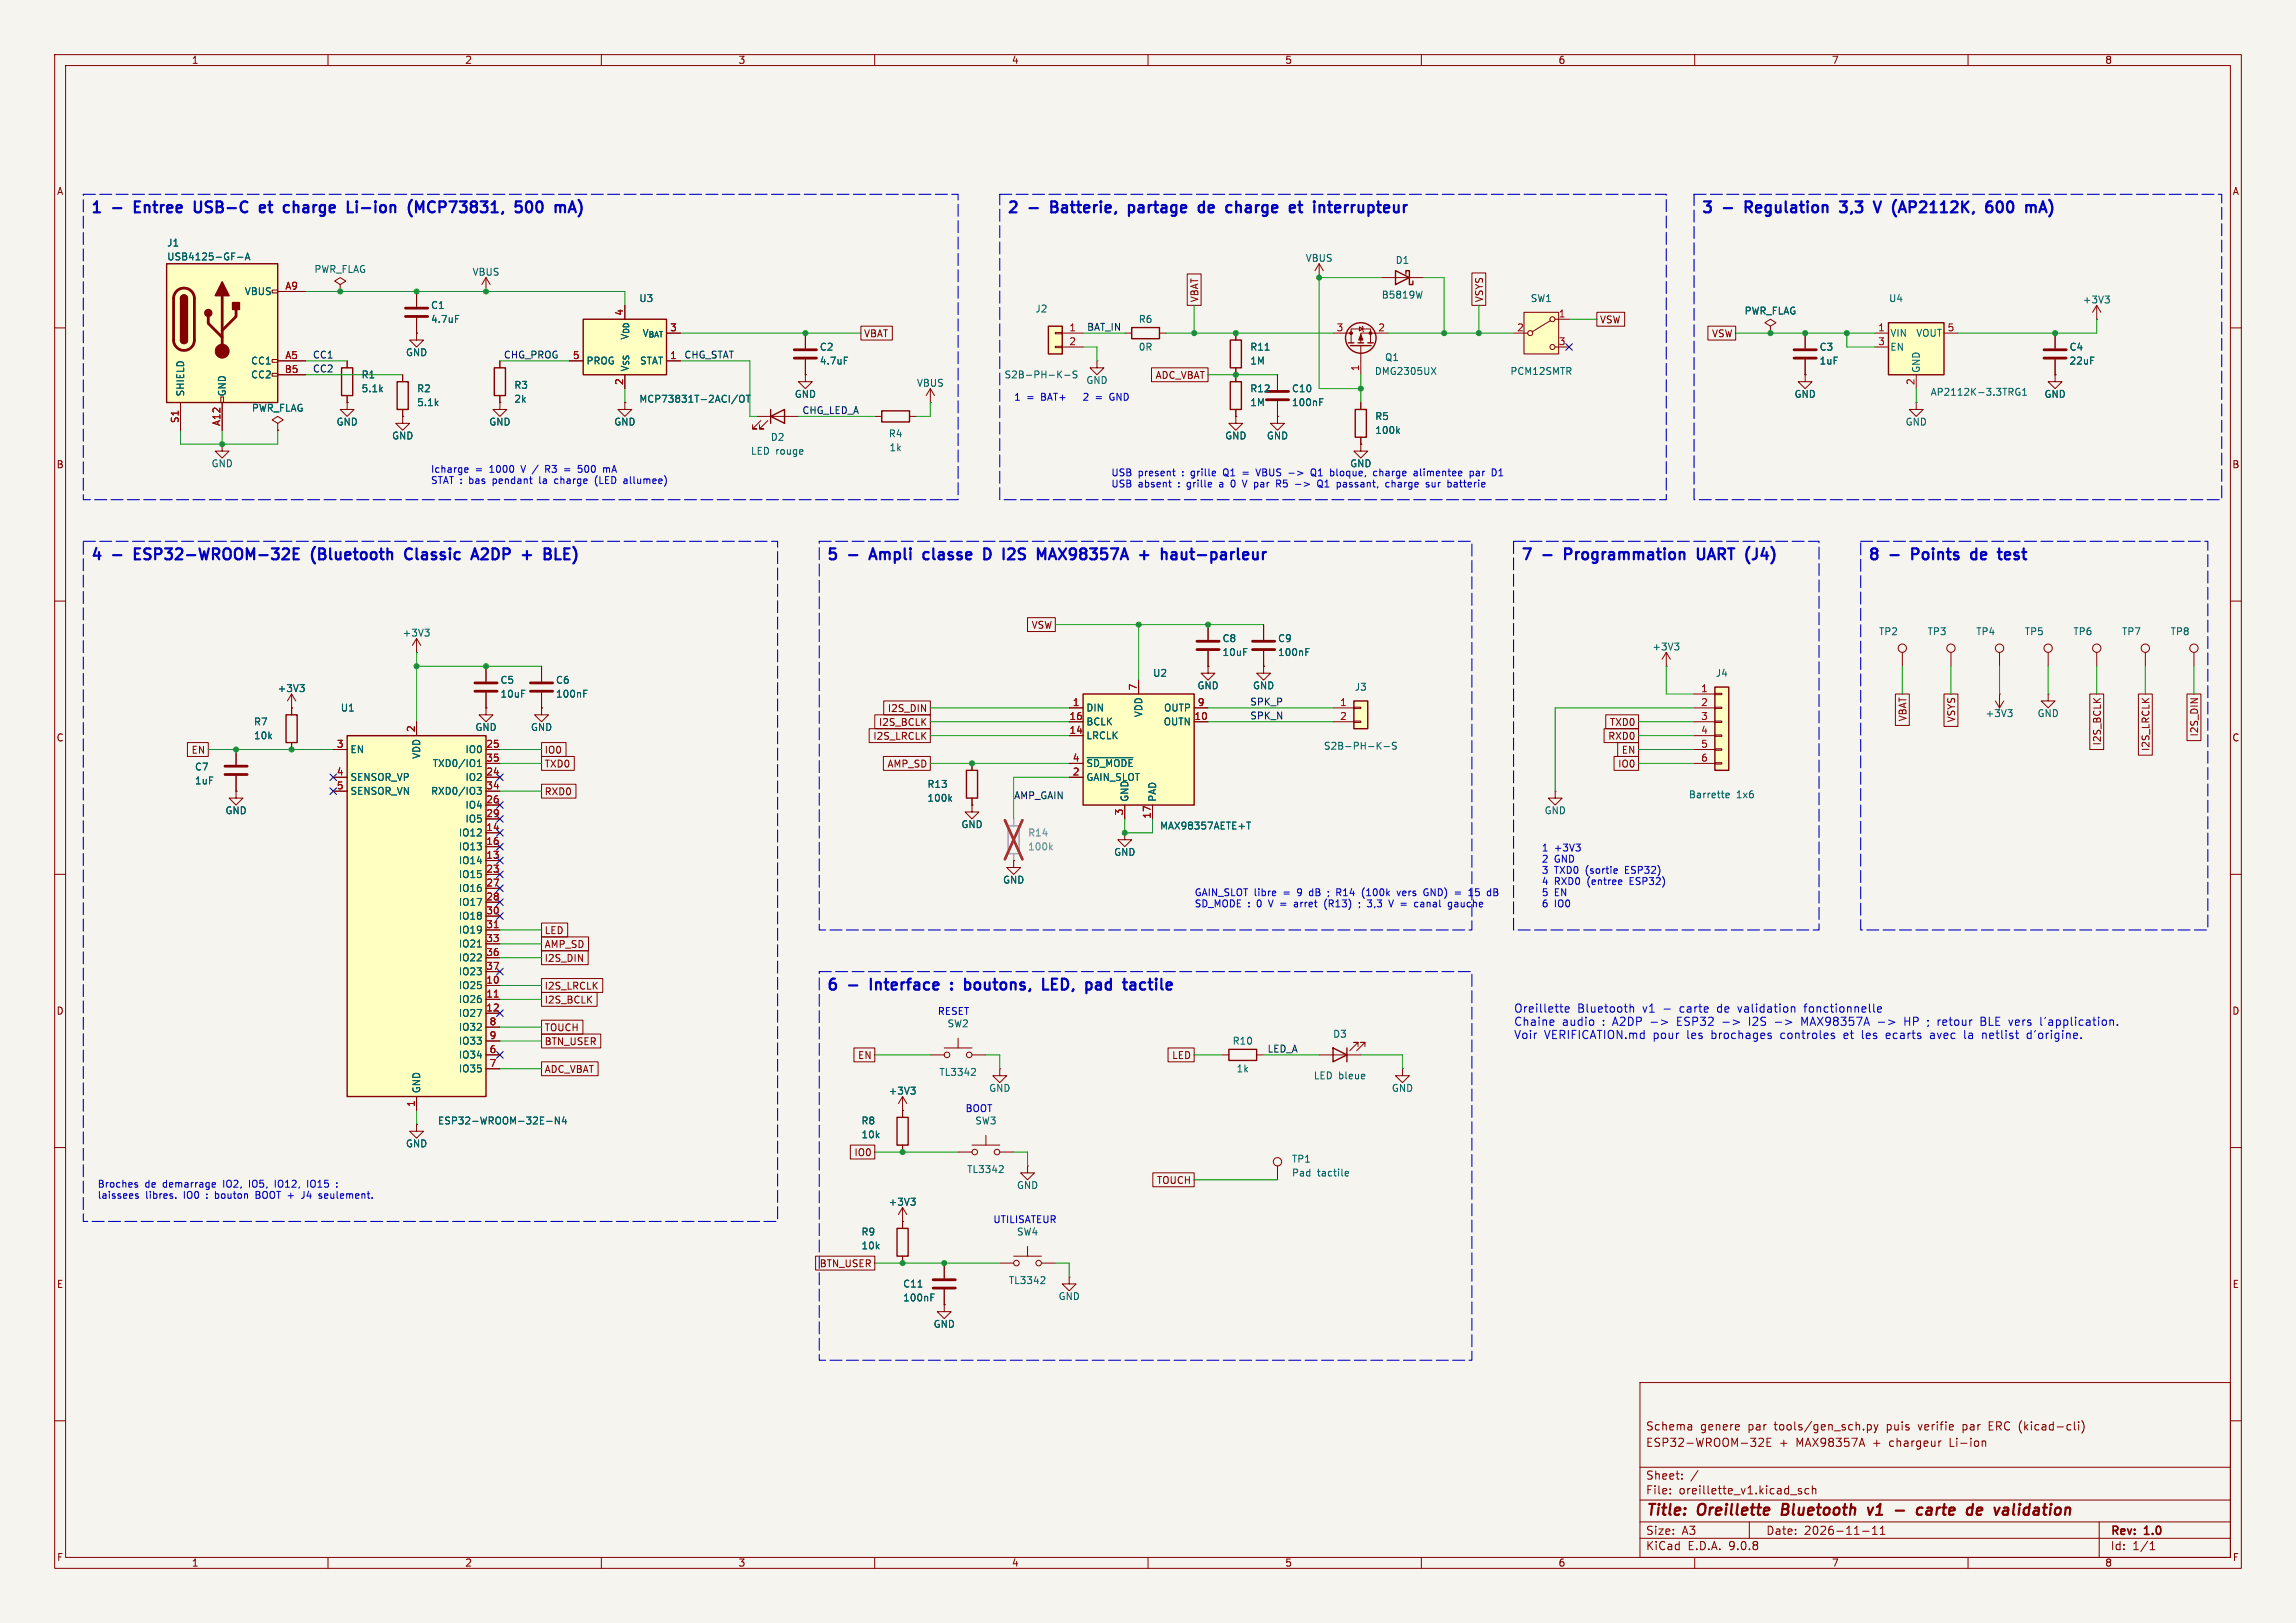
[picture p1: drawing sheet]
<svg xmlns="http://www.w3.org/2000/svg" width="420mm" height="297mm" viewBox="0 0 420 297" stroke-linecap="round" stroke-linejoin="round" font-family="sans-serif">
<defs><g id="words">
<g font-size="2.8" fill="#0000c2">
<text x="16.5" y="39.1">1</text>
<text x="20.7" y="39.1">-</text>
<text x="25.5" y="39.1">Entree</text>
<text x="37.3" y="39.1">USB-C</text>
<text x="50.1" y="39.1">et</text>
<text x="55.3" y="39.1">charge</text>
<text x="67.7" y="39.1">Li-ion</text>
<text x="79.6" y="39.1">(MCP73831,</text>
<text x="100.1" y="39.1">500</text>
<text x="184.1" y="39.1">2</text>
<text x="188.4" y="39.1">-</text>
<text x="193.2" y="39.1">Batterie,</text>
<text x="208.2" y="39.1">partage</text>
<text x="221.8" y="39.1">de</text>
<text x="227.7" y="39.1">charge</text>
<text x="240.1" y="39.1">et</text>
<text x="245.3" y="39.1">interrupteur</text>
<text x="311.1" y="39.1">3</text>
<text x="315.4" y="39.1">-</text>
<text x="320.2" y="39.1">Regulation</text>
<text x="338.4" y="39.1">3,3</text>
<text x="345.5" y="39.1">V</text>
<text x="349.5" y="39.1">(AP2112K,</text>
<text x="367.5" y="39.1">600</text>
<text x="375.5" y="39.1">mA)</text>
<text x="16.5" y="102.6">4</text>
<text x="20.7" y="102.6">-</text>
<text x="25.5" y="102.6">ESP32-WROOM-32E</text>
<text x="58.7" y="102.6">(Bluetooth</text>
<text x="76.7" y="102.6">Classic</text>
<text x="89.7" y="102.6">A2DP</text>
<text x="99.7" y="102.6">+</text>
<text x="104.5" y="102.6">BLE)</text>
<text x="151.1" y="102.6">5</text>
<text x="155.4" y="102.6">-</text>
<text x="160.2" y="102.6">Ampli</text>
<text x="170.7" y="102.6">classe</text>
<text x="182.5" y="102.6">D</text>
<text x="186.8" y="102.6">I2S</text>
<text x="193.9" y="102.6">MAX98357A</text>
<text x="213.4" y="102.6">+</text>
<text x="218.2" y="102.6">haut-parleur</text>
<text x="278.1" y="102.6">7</text>
<text x="282.4" y="102.6">-</text>
<text x="287.2" y="102.6">Programmation</text>
<text x="312.2" y="102.6">UART (J4)</text>
<text x="341.6" y="102.6">8</text>
<text x="345.9" y="102.6">-</text>
<text x="350.7" y="102.6">Points</text>
<text x="362.3" y="102.6">de</text>
<text x="368.2" y="102.6">test</text>
<text x="151.1" y="181.4">6</text>
<text x="155.4" y="181.4">-</text>
<text x="160.2" y="181.4">Interface</text>
<text x="175.7" y="181.4">:</text>
<text x="179" y="181.4">boutons,</text>
<text x="194.1" y="181.4">LED,</text>
<text x="202.8" y="181.4">pad</text>
<text x="210.5" y="181.4">tactile</text>
</g>
<g font-size="2.8" fill="#840000">
<text x="301" y="277.9">Title:</text>
<text x="310.6" y="277.9">Oreillette</text>
<text x="326.8" y="277.9">Bluetooth</text>
<text x="343.4" y="277.9">v1</text>
<text x="349.1" y="277.9">-</text>
<text x="353.9" y="277.9">carte</text>
<text x="363.9" y="277.9">de</text>
<text x="369.7" y="277.9">validation</text>
</g>
<g font-size="2.1" fill="#0000c2">
<text x="276.9" y="185.4">Oreillette</text>
<text x="288.5" y="185.4">Bluetooth</text>
<text x="300.5" y="185.4">v1</text>
<text x="304.4" y="185.4">-</text>
<text x="307.6" y="185.4">carte</text>
<text x="314.6" y="185.4">de</text>
<text x="318.5" y="185.4">validation</text>
<text x="330.8" y="185.4">fonctionnelle</text>
<text x="276.9" y="187.8">Chaine</text>
<text x="276.9" y="190.2">Voir</text>
<text x="282.4" y="190.2">VERIFICATION.md</text>
<text x="285.7" y="187.8">audio</text>
<text x="293.2" y="187.8">: A2DP</text>
<text x="302.5" y="190.2">pour</text>
<text x="307.2" y="187.8">ESP32</text>
<text x="308.8" y="190.2">les</text>
<text x="313.3" y="190.2">brochages</text>
<text x="315.7" y="187.8">-&gt;</text>
<text x="320.7" y="187.8">I2S</text>
<text x="325.5" y="187.8">-&gt;</text>
<text x="326.1" y="190.2">controles</text>
<text x="330.6" y="187.8">MAX98357A</text>
<text x="337.9" y="190.2">et</text>
<text x="341.3" y="190.2">les</text>
<text x="344.7" y="187.8">-&gt;</text>
<text x="345.9" y="190.2">ecarts</text>
<text x="349.7" y="187.8">HP</text>
<text x="354.1" y="187.8">; retour</text>
<text x="354.1" y="190.2">avec</text>
<text x="360.5" y="190.2">la</text>
<text x="363.9" y="190.2">netlist</text>
<text x="364.1" y="187.8">BLE vers</text>
<text x="372.3" y="190.2">d'origine.</text>
<text x="375.4" y="187.8">l'application.</text>
</g>
<g font-size="2.1" fill="#840000">
<text x="301" y="262">Schema</text>
<text x="311" y="262">genere</text>
<text x="319.8" y="262">par</text>
<text x="324.7" y="262">tools/gen_sch.py</text>
<text x="345.4" y="262">puis</text>
<text x="351.3" y="262">verifie</text>
<text x="359.6" y="262">par</text>
<text x="364.5" y="262">ERC (kicad-cli)</text>
<text x="301" y="265">ESP32-WROOM-32E</text>
<text x="325.4" y="265">+</text>
<text x="328.6" y="265">MAX98357A</text>
<text x="342.7" y="265">+</text>
<text x="345.9" y="265">chargeur</text>
<text x="357.1" y="265">Li-ion</text>
<text x="301" y="273.7">File:</text>
<text x="301" y="271">Sheet:</text>
<text x="307.1" y="273.7">oreillette_v1.kicad_sch</text>
<text x="301" y="281.1">Size:</text>
<text x="307.6" y="281.1">A3</text>
<text x="323" y="281.1">Date:</text>
<text x="330" y="281.1">2026-11-11</text>
<text x="386" y="281.3">Rev:</text>
<text x="392.4" y="281.3">1.0</text>
<text x="301" y="283.9">KiCad</text>
<text x="308.7" y="283.9">E.D.A.</text>
<text x="316.3" y="283.9">9.0.8</text>
<text x="386" y="283.9">Id:</text>
<text x="390.1" y="283.9">1/1</text>
</g>
<g font-size="1.8" fill="#840000">
<text x="35" y="11.9">1</text>
<text x="85" y="11.9">2</text>
<text x="135" y="11.9">3</text>
<text x="185" y="11.9">4</text>
<text x="235" y="11.9">5</text>
<text x="285" y="11.9">6</text>
<text x="335" y="11.9">7</text>
<text x="385" y="11.9">8</text>
<text x="10.3" y="35.9">A</text>
<text x="408.3" y="35.9">A</text>
<text x="219.4" y="55.4" transform="rotate(-90 219.4 55.4)">VBAT</text>
<text x="271.5" y="55.4" transform="rotate(-90 271.5 55.4)">VSYS</text>
<text x="292.6" y="59.4">VSW</text>
<text x="158" y="61.9">VBAT</text>
<text x="313.1" y="61.9">VSW</text>
<text x="211.3" y="69.5">ADC_VBAT</text>
<text x="10.3" y="85.9">B</text>
<text x="408.2" y="85.9">B</text>
<text x="188.6" y="115.3">VSW</text>
<text x="162.3" y="130.5">I2S_DIN</text>
<text x="10.3" y="135.9">C</text>
<text x="159.6" y="135.6">I2S_LRCLK</text>
<text x="160.7" y="133">I2S_BCLK</text>
<text x="294.1" y="135.6">RXD0</text>
<text x="294.4" y="133">TXD0</text>
<text x="348.9" y="132.1" transform="rotate(-90 348.9 132.1)">VBAT</text>
<text x="357.8" y="132.3" transform="rotate(-90 357.8 132.3)">VSYS</text>
<text x="384.5" y="136.5" transform="rotate(-90 384.5 136.5)">I2S_BCLK</text>
<text x="393.4" y="137.5" transform="rotate(-90 393.4 137.5)">I2S_LRCLK</text>
<text x="402.3" y="134.9" transform="rotate(-90 402.3 134.9)">I2S_DIN</text>
<text x="408.2" y="135.9">C</text>
<text x="34.9" y="138.1">EN</text>
<text x="99.5" y="138.1">IO0</text>
<text x="99.5" y="140.7">TXD0</text>
<text x="162.2" y="140.7">AMP_SD</text>
<text x="295.9" y="140.7">IO0</text>
<text x="296.6" y="138.1">EN</text>
<text x="99.5" y="145.7">RXD0</text>
<text x="99.5" y="173.7">AMP_SD</text>
<text x="99.5" y="171.1">LED</text>
<text x="99.5" y="176.2">I2S_DIN</text>
<text x="10.3" y="185.9">D</text>
<text x="99.5" y="183.8">I2S_BCLK</text>
<text x="99.5" y="181.3">I2S_LRCLK</text>
<text x="408.2" y="185.9">D</text>
<text x="99.5" y="191.5">BTN_USER</text>
<text x="99.5" y="188.9">TOUCH</text>
<text x="99.5" y="196.5">ADC_VBAT</text>
<text x="156.9" y="194">EN</text>
<text x="214.3" y="194">LED</text>
<text x="156.2" y="211.8">IO0</text>
<text x="211.5" y="216.9">TOUCH</text>
<text x="149.8" y="232.1">BTN_USER</text>
<text x="10.3" y="235.9">E</text>
<text x="408.3" y="235.9">E</text>
<text x="10.3" y="285.9">F</text>
<text x="35" y="286.9">1</text>
<text x="85" y="286.9">2</text>
<text x="135" y="286.9">3</text>
<text x="185" y="286.9">4</text>
<text x="235" y="286.9">5</text>
<text x="285" y="286.9">6</text>
<text x="335" y="286.9">7</text>
<text x="385" y="286.9">8</text>
<text x="408.3" y="285.9">F</text>
</g>
<g font-size="1.8" fill="#006464">
<text x="30.5" y="45.3">J1</text>
<text x="30.5" y="47.9">USB4125-GF-A</text>
<text x="57.4" y="50.1">PWR_FLAG</text>
<text x="86.3" y="50.6">VBUS</text>
<text x="238.7" y="48.1">VBUS</text>
<text x="255.2" y="48.5">D1</text>
<text x="44.7" y="54.2">VBUS</text>
<text x="78.7" y="56.7">C1</text>
<text x="78.7" y="59.3">4.7uF</text>
<text x="116.8" y="55.5">U3</text>
<text x="189.3" y="57.4">J2</text>
<text x="208.2" y="59.3">R6</text>
<text x="252.7" y="54.8">B5819W</text>
<text x="279.9" y="55.5">SW1</text>
<text x="319" y="57.8">PWR_FLAG</text>
<text x="345.4" y="55.5">U4</text>
<text x="380.9" y="55.7">+3V3</text>
<text x="74.2" y="65.4">GND</text>
<text x="117.4" y="61.8">V_{BAT}</text>
<text x="149.9" y="64.4">C2</text>
<text x="208.2" y="64.4">0R</text>
<text x="228.6" y="64.4">R11</text>
<text x="332.7" y="64.4">C3</text>
<text x="345.7" y="61.8">VIN</text>
<text x="345.7" y="64.4">EN</text>
<text x="350.4" y="61.8">VOUT</text>
<text x="378.5" y="64.4">C4</text>
<text x="45.8" y="66.9">CC1</text>
<text x="45.8" y="69.4">CC2</text>
<text x="66" y="69.4">R1</text>
<text x="66" y="72">5.1k</text>
<text x="76.2" y="72">R2</text>
<text x="94" y="71.3">R3</text>
<text x="107.2" y="66.9">PROG</text>
<text x="115.2" y="68.1" transform="rotate(-90 115.2 68.1)">V_{SS}V_{DD}</text>
<text x="117" y="66.9">STAT</text>
<text x="149.9" y="66.9">4.7uF</text>
<text x="167.6" y="71">VBUS</text>
<text x="183.7" y="69.4">S2B-PH-K-S</text>
<text x="198.6" y="70.5">GND</text>
<text x="228.6" y="66.9">1M</text>
<text x="228.6" y="72">R12</text>
<text x="236.2" y="72">C10</text>
<text x="251.4" y="68.8">DMG2305UX</text>
<text x="253.3" y="66.3">Q1</text>
<text x="276.2" y="68.8">PCM12SMTR</text>
<text x="332.7" y="66.9">1uF</text>
<text x="351.4" y="68.3" transform="rotate(-90 351.4 68.3)">GND</text>
<text x="378.5" y="66.9">22uF</text>
<text x="33.9" y="72.6" transform="rotate(-90 33.9 72.6)">SHIELD</text>
<text x="41.5" y="72.6" transform="rotate(-90 41.5 72.6)">GND</text>
<text x="46" y="75.5">PWR_FLAG</text>
<text x="76.2" y="74.5">5.1k</text>
<text x="94" y="73.9">2k</text>
<text x="116.8" y="73.9">MCP73831T-2ACI/OT</text>
<text x="145.3" y="73">GND</text>
<text x="228.6" y="74.5">1M</text>
<text x="236.2" y="74.5">100nF</text>
<text x="251.5" y="77.1">R5</text>
<text x="328.2" y="73">GND</text>
<text x="353.1" y="72.6">AP2112K-3.3TRG1</text>
<text x="373.9" y="73">GND</text>
<text x="61.5" y="78.1">GND</text>
<text x="71.6" y="80.6">GND</text>
<text x="89.4" y="78.1">GND</text>
<text x="112.3" y="78.1">GND</text>
<text x="137.3" y="83.4">LED rouge</text>
<text x="140.9" y="80.9">D2</text>
<text x="162.5" y="80.2">R4</text>
<text x="162.6" y="82.8">1k</text>
<text x="224" y="80.6">GND</text>
<text x="231.6" y="80.6">GND</text>
<text x="251.5" y="79.6">100k</text>
<text x="348.5" y="78.1">GND</text>
<text x="38.6" y="85.7">GND</text>
<text x="246.9" y="85.7">GND</text>
<text x="73.6" y="116.7">+3V3</text>
<text x="223.5" y="117.7">C8</text>
<text x="233.7" y="117.7">C9</text>
<text x="302.2" y="119.2">+3V3</text>
<text x="343.6" y="116.4">TP2</text>
<text x="352.5" y="116.4">TP3</text>
<text x="361.4" y="116.4">TP4</text>
<text x="370.3" y="116.4">TP5</text>
<text x="379.2" y="116.4">TP6</text>
<text x="388.1" y="116.4">TP7</text>
<text x="397" y="116.4">TP8</text>
<text x="91.4" y="125.3">C5</text>
<text x="101.6" y="125.3">C6</text>
<text x="210.8" y="124.1">U2</text>
<text x="223.5" y="120.2">10uF</text>
<text x="233.7" y="120.2">100nF</text>
<text x="313.8" y="124.1">J4</text>
<text x="50.7" y="126.8">+3V3</text>
<text x="62.2" y="130.4">U1</text>
<text x="91.4" y="127.9">10uF</text>
<text x="101.6" y="127.9">100nF</text>
<text x="198.6" y="130.4">DIN</text>
<text x="209.1" y="131.3" transform="rotate(-90 209.1 131.3)">VDD</text>
<text x="212.8" y="130.4">OUTP</text>
<text x="218.9" y="126.3">GND</text>
<text x="229.1" y="126.3">GND</text>
<text x="247.7" y="126.6">J3</text>
<text x="363.1" y="131.4">+3V3</text>
<text x="372.6" y="131.4">GND</text>
<text x="46.4" y="132.9">R7</text>
<text x="46.4" y="135.5">10k</text>
<text x="86.9" y="134">GND</text>
<text x="97" y="134">GND</text>
<text x="198.6" y="132.9">BCLK</text>
<text x="198.6" y="135.5">LRCLK</text>
<text x="212.8" y="132.9">OUTN</text>
<text x="242.1" y="137.4">S2B-PH-K-S</text>
<text x="35.6" y="141.2">C7</text>
<text x="35.6" y="143.7">1uF</text>
<text x="64" y="138">EN</text>
<text x="64" y="143.1">SENSOR_VP</text>
<text x="77.1" y="139" transform="rotate(-90 77.1 139)">VDD</text>
<text x="79.1" y="140.6">TXD0/IO1</text>
<text x="85" y="138">IO0</text>
<text x="85" y="143.1">IO2</text>
<text x="198.6" y="140.6">~{SD_MODE}</text>
<text x="198.6" y="143.1">GAIN_SLOT</text>
<text x="41.1" y="149.2">GND</text>
<text x="64" y="145.6">SENSOR_VN</text>
<text x="78.8" y="145.6">RXD0/IO3</text>
<text x="85" y="148.2">IO4</text>
<text x="169.6" y="144.4">R13</text>
<text x="169.6" y="146.9">100k</text>
<text x="206.6" y="146.8" transform="rotate(-90 206.6 146.8)">GND</text>
<text x="211.7" y="146.8" transform="rotate(-90 211.7 146.8)">PAD</text>
<text x="282.4" y="149.2">GND</text>
<text x="308.8" y="146.3">Barrette</text>
<text x="317.6" y="146.3">1x6</text>
<text x="83.8" y="153.3">IO12</text>
<text x="83.8" y="155.8">IO13</text>
<text x="85" y="150.7">IO5</text>
<text x="175.8" y="151.7">GND</text>
<text x="212.1" y="152">MAX98357AETE+T</text>
<text x="83.8" y="158.3">IO14</text>
<text x="83.8" y="160.9">IO15</text>
<text x="183.4" y="161.9">GND</text>
<text x="203.7" y="156.8">GND</text>
<text x="83.8" y="163.4">IO16</text>
<text x="83.8" y="166">IO17</text>
<text x="83.8" y="168.5">IO18</text>
<text x="83.8" y="171">IO19</text>
<text x="83.8" y="173.6">IO21</text>
<text x="83.8" y="176.1">IO22</text>
<text x="83.8" y="178.7">IO23</text>
<text x="83.8" y="181.2">IO25</text>
<text x="83.8" y="183.7">IO26</text>
<text x="83.8" y="186.3">IO27</text>
<text x="83.8" y="188.8">IO32</text>
<text x="83.8" y="191.4">IO33</text>
<text x="173.2" y="188.2">SW2</text>
<text x="225.4" y="191.4">R10</text>
<text x="243.8" y="190.1">D3</text>
<text x="83.8" y="193.9">IO34</text>
<text x="83.8" y="196.4">IO35</text>
<text x="171.7" y="197.1">TL3342</text>
<text x="226.1" y="196.4">1k</text>
<text x="240.2" y="197.7">LED bleue</text>
<text x="77.1" y="200.2" transform="rotate(-90 77.1 200.2)">GND</text>
<text x="162.5" y="200.5">+3V3</text>
<text x="180.8" y="200">GND</text>
<text x="254.5" y="200">GND</text>
<text x="80" y="206">ESP32-WROOM-32E-N4</text>
<text x="157.5" y="206">R8</text>
<text x="157.5" y="208.5">10k</text>
<text x="178.3" y="206">SW3</text>
<text x="74.2" y="210.2">GND</text>
<text x="176.8" y="214.9">TL3342</text>
<text x="236.2" y="213">TP1</text>
<text x="236.2" y="215.5">Pad</text>
<text x="241" y="215.5">tactile</text>
<text x="162.5" y="220.8">+3V3</text>
<text x="185.9" y="217.8">GND</text>
<text x="157.5" y="226.3">R9</text>
<text x="185.9" y="226.3">SW4</text>
<text x="157.5" y="228.8">10k</text>
<text x="165.1" y="238.4">100nF</text>
<text x="165.1" y="235.8">C11</text>
<text x="184.4" y="235.2">TL3342</text>
<text x="193.5" y="238.1">GND</text>
<text x="170.7" y="243.2">GND</text>
</g>
<g font-size="1.8" fill="#a90000">
<text x="52.1" y="53.1">A9</text>
<text x="114" y="57.9" transform="rotate(-90 114 57.9)">4</text>
<text x="285" y="58.2">1</text>
<text x="52.1" y="65.8">A5</text>
<text x="104.7" y="65.8">5</text>
<text x="122.5" y="60.7">3</text>
<text x="122.5" y="65.8">1</text>
<text x="195.5" y="60.7">1</text>
<text x="195.5" y="63.2">2</text>
<text x="244.4" y="60.7">3</text>
<text x="252" y="60.7">2</text>
<text x="277.4" y="60.7">2</text>
<text x="285" y="63.2">3</text>
<text x="343.5" y="60.7">1</text>
<text x="343.5" y="63.2">3</text>
<text x="356.2" y="60.7">5</text>
<text x="52" y="68.3">B5</text>
<text x="114" y="70.6" transform="rotate(-90 114 70.6)">2</text>
<text x="248.7" y="68" transform="rotate(-90 248.7 68)">1</text>
<text x="350.3" y="70.6" transform="rotate(-90 350.3 70.6)">2</text>
<text x="32.8" y="77.5" transform="rotate(-90 32.8 77.5)">S1</text>
<text x="40.4" y="78.1" transform="rotate(-90 40.4 78.1)">A12</text>
<text x="195.5" y="131.8">16</text>
<text x="196.1" y="129.3">1</text>
<text x="208" y="126.4" transform="rotate(-90 208 126.4)">7</text>
<text x="218.4" y="131.8">10</text>
<text x="219" y="129.3">9</text>
<text x="245" y="129.3">1</text>
<text x="245" y="131.8">2</text>
<text x="311.1" y="126.7">1</text>
<text x="311.1" y="129.3">2</text>
<text x="311.1" y="131.8">3</text>
<text x="61.5" y="136.9">3</text>
<text x="75.9" y="134.1" transform="rotate(-90 75.9 134.1)">2</text>
<text x="88.9" y="136.9">25</text>
<text x="195.5" y="134.4">14</text>
<text x="311.1" y="134.4">4</text>
<text x="311.1" y="136.9">5</text>
<text x="61.5" y="142">4</text>
<text x="88.9" y="139.4">35</text>
<text x="88.9" y="142">24</text>
<text x="196.1" y="139.4">4</text>
<text x="196.1" y="142">2</text>
<text x="311.1" y="139.4">6</text>
<text x="61.5" y="144.5">5</text>
<text x="88.9" y="144.5">34</text>
<text x="88.9" y="147.1">26</text>
<text x="88.9" y="149.6">29</text>
<text x="205.5" y="149.3" transform="rotate(-90 205.5 149.3)">3</text>
<text x="210.6" y="149.9" transform="rotate(-90 210.6 149.9)">17</text>
<text x="88.9" y="152.1">14</text>
<text x="88.9" y="154.7">16</text>
<text x="88.9" y="157.2">13</text>
<text x="88.9" y="159.8">23</text>
<text x="88.9" y="162.3">27</text>
<text x="88.9" y="164.8">28</text>
<text x="88.9" y="167.4">30</text>
<text x="88.9" y="169.9">31</text>
<text x="88.9" y="172.5">33</text>
<text x="88.9" y="175">36</text>
<text x="88.9" y="177.5">37</text>
<text x="88.9" y="180.1">10</text>
<text x="88.9" y="182.6">11</text>
<text x="88.9" y="185.2">12</text>
<text x="89.5" y="187.7">8</text>
<text x="89.5" y="190.2">9</text>
<text x="89.5" y="192.8">6</text>
<text x="89.5" y="195.3">7</text>
<text x="75.9" y="202.6" transform="rotate(-90 75.9 202.6)">1</text>
</g>
<g font-size="1.8" fill="#0f0f0f">
<text x="57.1" y="65.7">CC1</text>
<text x="92.1" y="65.7">CHG_PROG</text>
<text x="125.1" y="65.7">CHG_STAT</text>
<text x="198.8" y="60.6">BAT_IN</text>
<text x="57.1" y="68.2">CC2</text>
<text x="146.7" y="75.9">CHG_LED_A</text>
<text x="228.6" y="131.7">SPK_N</text>
<text x="228.6" y="129.2">SPK_P</text>
<text x="185.4" y="146.3">AMP_GAIN</text>
<text x="231.8" y="192.7">LED_A</text>
</g>
<g font-size="1.8" fill="#0000c2">
<text x="185.4" y="73.4">1</text>
<text x="187.8" y="73.4">=</text>
<text x="190.5" y="73.4">BAT+</text>
<text x="199" y="73.4">2</text>
<text x="204.1" y="73.4">GND</text>
<text x="78.7" y="86.6">Icharge</text>
<text x="78.7" y="88.7">STAT :</text>
<text x="85.9" y="88.7">bas</text>
<text x="86.9" y="86.6">=</text>
<text x="89.7" y="86.6">1000</text>
<text x="90.4" y="88.7">pendant</text>
<text x="95.7" y="86.6">V /</text>
<text x="99.1" y="88.7">la</text>
<text x="100.4" y="86.6">R3</text>
<text x="102.1" y="88.7">charge</text>
<text x="106.8" y="86.6">500</text>
<text x="109.7" y="88.7">(LED</text>
<text x="111.6" y="86.6">mA</text>
<text x="115.2" y="88.7">allumee)</text>
<text x="203.2" y="87.2">USB</text>
<text x="203.2" y="89.3">USB</text>
<text x="208.2" y="87.2">present</text>
<text x="208.2" y="89.3">absent</text>
<text x="215.6" y="89.3">:</text>
<text x="216.4" y="87.2">:</text>
<text x="217.4" y="89.3">grille</text>
<text x="218.1" y="87.2">grille</text>
<text x="223.5" y="89.3">a</text>
<text x="224.3" y="87.2">Q1</text>
<text x="225.9" y="89.3">0</text>
<text x="228.2" y="89.3">V par</text>
<text x="230.7" y="87.2">VBUS</text>
<text x="234.8" y="89.3">R5</text>
<text x="236.8" y="87.2">-&gt;</text>
<text x="238.4" y="89.3">-&gt;</text>
<text x="241.1" y="87.2">Q1</text>
<text x="242.7" y="89.3">Q1</text>
<text x="244.8" y="87.2">bloque,</text>
<text x="246.4" y="89.3">passant,</text>
<text x="252.9" y="87.2">charge</text>
<text x="255.6" y="89.3">charge</text>
<text x="260.5" y="87.2">alimentee</text>
<text x="263.2" y="89.3">sur</text>
<text x="267.3" y="89.3">batterie</text>
<text x="271" y="87.2">par</text>
<text x="281.9" y="155.9">1</text>
<text x="284.3" y="155.9">+3V3</text>
<text x="281.9" y="157.9">2</text>
<text x="281.9" y="160">3</text>
<text x="284.3" y="157.9">GND</text>
<text x="284.3" y="160">TXD0</text>
<text x="290.1" y="160">(sortie</text>
<text x="297.5" y="160">ESP32)</text>
<text x="218.4" y="164.1">GAIN_SLOT libre</text>
<text x="218.4" y="166.1">SD_MODE :</text>
<text x="230" y="166.1">0</text>
<text x="232.4" y="166.1">V =</text>
<text x="234.9" y="164.1">=</text>
<text x="237.4" y="166.1">arret</text>
<text x="237.6" y="164.1">9</text>
<text x="240" y="164.1">dB</text>
<text x="243.1" y="166.1">(R13)</text>
<text x="243.6" y="164.1">;</text>
<text x="245.4" y="164.1">R14</text>
<text x="249.7" y="166.1">;</text>
<text x="250.2" y="164.1">(100k</text>
<text x="251.5" y="166.1">3,3</text>
<text x="255.6" y="166.1">V =</text>
<text x="256.9" y="164.1">vers</text>
<text x="260.6" y="166.1">canal</text>
<text x="261.9" y="164.1">GND)</text>
<text x="267" y="166.1">gauche</text>
<text x="267.8" y="164.1">=</text>
<text x="270.6" y="164.1">15</text>
<text x="274.2" y="164.1">dB</text>
<text x="281.9" y="162">4</text>
<text x="281.9" y="164.1">5</text>
<text x="281.9" y="166.1">6</text>
<text x="284.3" y="162">RXD0</text>
<text x="284.3" y="164.1">EN</text>
<text x="284.3" y="166.1">IO0</text>
<text x="290.5" y="162">(entree</text>
<text x="298.4" y="162">ESP32)</text>
<text x="171.4" y="185.8">RESET</text>
<text x="176.5" y="203.6">BOOT</text>
<text x="17.8" y="217.4">Broches</text>
<text x="17.8" y="219.5">laissees</text>
<text x="26.5" y="217.4">de</text>
<text x="26.6" y="219.5">libres.</text>
<text x="29.9" y="217.4">demarrage</text>
<text x="33.7" y="219.5">IO0</text>
<text x="38" y="219.5">:</text>
<text x="39.8" y="219.5">bouton</text>
<text x="41.1" y="217.4">IO2,</text>
<text x="46" y="217.4">IO5,</text>
<text x="47.5" y="219.5">BOOT +</text>
<text x="51" y="217.4">IO12,</text>
<text x="56.3" y="219.5">J4</text>
<text x="57.1" y="217.4">IO15</text>
<text x="59.6" y="219.5">seulement.</text>
<text x="181.6" y="223.9">UTILISATEUR</text>
</g>
<g font-size="1.8" fill="#939391">
<text x="188" y="153.3">R14</text>
<text x="188" y="155.8">100k</text>
</g>
</g></defs>
<path d="M0 0h420v297h-420z" fill="#f5f4ef" stroke="#f5f4ef" stroke-width=".18"/>
<g fill="none" stroke="#840000" stroke-width=".18">
<path d="M10 10h400v277h-400zM12 12h396v273h-396zM60 10v2M110 10v2M160 10v2M210 10v2M260 10v2M310 10v2M360 10v2M10 60h2M147.3 68.6v1.3h1.3l-1.3 1.2-1.3-1.2h1.3M147.3 68.6h.1"/>
<path d="M147.3 61v2.8M147.3 65.8v2.8M375.9 68.6v1.3h1.3l-1.3 1.2-1.3-1.2h1.3M375.9 68.6h.1M375.9 61v2.8M375.9 65.8v2.8M408 60h2M10 110h2M304.8 119.4l-.8 1.3M304.8 119.4l.8 1.3M304.8 119.4v2.5M348 119.4v2.5"/>
<path d="M408 110h2M304.8 121.9h.1M10 160h2M284.5 144.8v1.3h1.2l-1.2 1.2-1.3-1.2h1.3M284.5 144.8h.1M408 160h2M10 210h2M408 210h2M300 253h108v32h-108zM380.8 260a1.72 1.72 0 0 1 0 2.3M10 260h2M300 278.5h108"/>
<path d="M300 274.5h108M300 268.5h108M305.5 273.2v.2M305.5 272.5v.1M307.7 270.5v.2M307.7 269.8v.1M309.2 260.7l.2 .2v.8M309.4 261.6l-.1 .1M309.4 261l-.1 .1M310.6 269.1l-1.3 1.9M318.1 260.8l.1 .2-.8 .2M320 278.5v3"/>
<path d="M321.7 263.3l.6-.1 .2 .1 .1 .3-.9 1.1h.9M323.2 263.9h.5M323.9 263.2h-.7v1.5h.7M329.5 272.5l-.3-.1-.3 .2 .1 .2 .5 .2v.3h-.6M330.9 272.5l-.5-.1-.2 .3v.4l.1 .2h.6M331.5 272.5l.2-.1 .4 .1 .1 .9M331.5 271.9v1.5M340.6 263.2l.5 1.5M341.6 260.7v1.5M341.6 260.8l.4-.1 .3 .3v.4l-.1 .2h-.6M342.5 279.7l.4-.4v1.5M342.8 260.7l.4 1"/>
<path d="M343.2 261.7l-.4 .5M343.5 260.7l-.3 1M343.9 279.7l.5-.4v1.5M355.1 263.7l-.3 .1M362.7 263.8h.5v.9M363.9 260.9h.5M364.6 260.2h-.7v1.5h.7M380.2 260.2v.1M380.2 260.7v1M384 278.5v6.5M408 260h2M60 285v2"/>
<path d="M110 285v2M160 285v2M210 285v2M260 285v2M300 281.5h108M310 285v2M340.7 280.2h1.2M342.5 280.8h.9M343.9 280.8h.9M360 285v2M393.3 283.6h.9M393.3 282.5l.4-.4v1.5"/>
<circle cx="348" cy="118.6" r=".76"/>
</g>
<path d="M326.2 275.2l-.3 2h.8M341.7 275.9l.3 1.3 .6-1.3M346.8 276.4h1.5M350.9 276l.2-.1 .6 .1M351.5 277.1l-.5 .1M352.5 276l.2-.1 .6 .1M353.3 276.3l-.6 .1a.4 .4 0 0 0-.4 .4 .4 .4 0 0 0 .3 .4l.7-.1M361.6 277.1l.2 .1 .6-.1M361.7 276.2l.3-.3h.4l.2 .3v.1l-1 .2M368.4 275.2l-.2 1.7 .3 .3" fill="none" stroke="#840000" stroke-width=".4"/>
<path d="M154.4 65.3h.7M306.3 117.7h.8l-.4 .5M306.9 118.2l.2 .2v.3l-.2 .2" fill="none" stroke="#006464" stroke-width=".18"/>
<path d="M145.3 64h4.1M145.3 65.5h4.1M373.9 64h4.1M373.9 65.5h4.1" fill="none" stroke="#840000" stroke-width=".51"/>
<path d="M345.4 59.1h10.2v9.5h-10.2z" fill="#ffffc2"/>
<path d="M345.4 59.1h10.2v9.5h-10.2z" fill="none" stroke="#840000" stroke-width=".25"/>
<g fill="none" stroke="#840000" stroke-width=".18">
<path d="M323.8 59.7l1.1-.6-1.1-.7-1 .7 1 .6v1.3M383.5 58.4h.1M383.5 55.9l-.7 1.3M383.5 55.9l.8 1.3M383.5 55.9v2.5M323.8 61h.1M330.2 68.6v1.3h1.3l-1.3 1.2-1.3-1.2h1.3M330.2 68.6h.1M330.2 61v2.8M330.2 65.8v2.8M342.9 61h2.5M342.9 63.5h2.5"/>
<path d="M350.5 73.7v1.2h1.3l-1.3 1.3-1.3-1.3h1.3M350.5 73.7h.1M350.5 68.6v2.5M355.6 61h2.5M356.9 119.4v2.5M365.8 119.4v2.5"/>
<circle cx="356.9" cy="118.6" r=".76"/>
<circle cx="365.8" cy="118.6" r=".76"/>
</g>
<path d="M385.1 54.2h.7l-.4 .5M385.6 54.7l.2 .2v.3l-.2 .2M369.4 71.1a.59 .59 0 0 0-.7 .6 .59 .59 0 0 0 .7 .6l.1-.5h-.2M370 72.3h.7M370 71.4l.3-.3v1.2" fill="none" stroke="#006464" stroke-width=".18"/>
<path d="M328.2 64h4M328.2 65.5h4" fill="none" stroke="#840000" stroke-width=".51"/>
<path d="M313.7 125.7h2.5v15.3h-2.5z" fill="#ffffc2"/>
<path d="M207 59.9h5.1v2.1h-5.1zM313.7 125.7h2.5v15.3h-2.5z" fill="none" stroke="#840000" stroke-width=".25"/>
<g fill="none" stroke="#840000" stroke-width=".18">
<path d="M205.7 61h1.3M212.1 61h1.3M374.6 119.4v2.5M383.5 119.4v2.5M392.4 119.4v2.5M401.3 119.4v2.5M309.9 127h3.8M309.9 129.5h3.8M309.9 132.1h3.8M309.9 134.6h3.8M309.9 137.2h3.8M309.9 139.7h3.8"/>
<path d="M313.7 126.9h1.3v.2h-1.3zM313.7 129.4h1.3v.3h-1.3zM313.7 132h1.3v.2h-1.3zM313.7 134.5h1.3v.2h-1.3zM313.7 137h1.3v.3h-1.3zM313.7 139.6h1.3v.2h-1.3z"/>
<circle cx="374.7" cy="118.6" r=".76"/>
<circle cx="383.5" cy="118.6" r=".76"/>
<circle cx="392.4" cy="118.6" r=".76"/>
<circle cx="401.3" cy="118.6" r=".76"/>
</g>
<path d="M315.7 145.6l.6-.1v-.3l-.4-.1-.2 .2 .1 .6h.5" fill="none" stroke="#006464" stroke-width=".18"/>
<path d="M191.8 59.7h2.5v5.1h-2.5z" fill="#ffffc2"/>
<path d="M191.8 59.7h2.5v5.1h-2.5z" fill="none" stroke="#840000" stroke-width=".25"/>
<g fill="none" stroke="#840000" stroke-width=".18">
<path d="M193 60.8h1.3v.3h-1.3zM193 63.4h1.3v.2h-1.3zM194.3 61h3.8M194.3 63.5h3.8M200.7 66v1.3h1.2l-1.2 1.3-1.3-1.3h1.3M200.7 66h.1M76.2 119.4h.1M76.2 116.8l-.8 1.3M76.2 116.8l.8 1.3M76.2 116.8v2.6M53.3 129.5h.1M53.3 127l-.7 1.3"/>
<path d="M53.3 127l.8 1.3M53.3 127v2.5M99.1 121.9v2.8M99.1 126.7v2.8M221 121.9v1.3h1.2l-1.2 1.3-1.3-1.3h1.3M221 121.9h.1"/>
</g>
<path d="M193.7 68.4l.5 .8M194.2 67.9l-.7 .7M194.8 68.7h.9M197 68l-.5-.1-.2 .1v.4l.6 .2 .1 .3-.2 .3-.5-.1M77.7 115.1h.8l-.4 .5M78.3 115.6l.2 .3v.3l-.2 .2M54.9 125.3h.7l-.4 .5M55.4 125.8l.2 .2v.3l-.2 .3M106.8 126.9h.4M106.8 126.3h.6" fill="none" stroke="#006464" stroke-width=".18"/>
<path d="M97 125h4.1M97 126.5h4.1" fill="none" stroke="#840000" stroke-width=".51"/>
<path d="M247.6 128.3h2.6v5.1h-2.6z" fill="#ffffc2"/>
<path d="M247.6 128.3h2.6v5.1h-2.6z" fill="none" stroke="#840000" stroke-width=".25"/>
<path d="M243.8 129.5h3.8M243.8 132.1h3.8M247.6 129.4h1.3v.3h-1.3zM247.6 132h1.3v.2h-1.3z" fill="none" stroke="#840000" stroke-width=".18"/>
<path d="M252.1 136.4l.5 .7M252.6 135.8l-.7 .8M253.2 136.6h1M255.4 135.9l-.5-.1-.1 .2v.3l.5 .3 .1 .3-.2 .2-.5-.1" fill="none" stroke="#006464" stroke-width=".18"/>
<path d="M198.1 127h20.3v20.3h-20.3z" fill="#ffffc2"/>
<path d="M62.5 67.3h2v5.1h-2zM90.4 67.3h2.1v5.1h-2.1zM161.3 75.2h5.1v2h-5.1zM198.1 127h20.3v20.3h-20.3z" fill="none" stroke="#840000" stroke-width=".25"/>
<g fill="none" stroke="#840000" stroke-width=".18">
<path d="M62.2 52.1l1-.7-1-.6-1 .6 1 .7v1.2M62.2 53.3h.1M63.5 73.7v1.2h1.3l-1.3 1.3-1.3-1.3h1.3M63.5 73.7h.1M63.5 66v1.3M63.5 72.4v1.3M91.4 73.7v1.2h1.3l-1.3 1.3-1.2-1.3h1.2M91.4 73.7h.1M91.4 66v1.3M91.4 72.4v1.3M160 76.2h1.3M166.4 76.2h1.2"/>
<path d="M195.6 129.5h2.5M195.6 132.1h2.5M195.6 134.6h2.5M195.6 139.7h2.5M208.3 124.5v2.5M218.4 129.5h2.6M218.4 132.1h2.6M195.6 142.2h2.5M205.7 147.3v2.6M210.8 147.3v2.6"/>
</g>
<path d="M198.9 138.7h8.3M228 150.4h.8M228.4 150.4v1.3" fill="none" stroke="#006464" stroke-width=".18"/>
<path d="M30.5 48.3h20.3v25.4h-20.3z" fill="#ffffc2"/>
<g fill="none" stroke="#840000" stroke-width=".18">
<path d="M49.8 53.1h1v.5h-1zM50.8 53.3h5.1M76.2 53.3v2.8M76.2 58.2v2.8M88.9 53.3h.1M88.9 50.8l-.8 1.3M88.9 50.8l.8 1.3M88.9 50.8v2.5M33 73.7v5M40.4 72.6h.5v1.1h-.5zM40.6 73.7v5M49.8 65.8h1v.5h-1z"/>
<path d="M49.8 68.3h1v.5h-1zM50.8 66h5.1M50.8 68.6h5.1M73.7 68.6v1.3M73.7 74.9v1.3M76.2 61v1.2h1.3l-1.3 1.3-1.3-1.3h1.3M76.2 61h.1"/>
</g>
<path d="M30.5 48.3h20.3v25.4h-20.3zM33 54.6a.64 .64 0 0 1 .7-.6 .64 .64 0 0 1 .6 .6M33 62.2a.64 .64 0 0 0 .7 .7 .64 .64 0 0 0 .6-.7M72.6 69.9h2.1v5h-2.1z" fill="none" stroke="#840000" stroke-width=".25"/>
<path d="M32.3 53.3a1.9 1.9 0 0 1 2.1-.4 1.9 1.9 0 0 1 1.2 1.7v7.6a1.91 1.91 0 0 1-1.9 1.9 1.91 1.91 0 0 1-2-1.9l.1-7.7 .1-.7zM38.1 57.9v1.3l2.5 2.5M40.6 54.1v10.2M43.2 56.6v1.3l-2.6 2.6M74.2 56.4h4M74.2 57.9h4" fill="none" stroke="#840000" stroke-width=".51"/>
<g fill="#840000" stroke="#840000" stroke-width=".25">
<path d="M33 54.6h1.3v7.6h-1.3z"/>
<path d="M33.2 54.2a.64 .64 0 0 1 .7-.2 .64 .64 0 0 1 .4 .6h-1.3z"/>
<path d="M33 62.2h1.3a.64 .64 0 0 1-.6 .7 .64 .64 0 0 1-.7-.7z"/>
<path d="M40.6 51.6l1.3 2.5h-2.5z"/>
<path d="M42.5 55.4h1.3v1.2h-1.3z"/>
<circle cx="38.1" cy="57.3" r=".63"/>
</g>
<circle cx="40.6" cy="64.3" r="1.27" fill="#840000" stroke="#840000" stroke-width=".18"/>
<path d="M43.5 47.1h.9M44.9 47.6l.4-1.3 .4 1.3M45 47.2h.6M83.3 57.7h.6" fill="none" stroke="#006464" stroke-width=".18"/>
<path d="M106.7 58.4h15.2v10.2h-15.2z" fill="#ffffc2"/>
<g fill="none" stroke="#840000" stroke-width=".25">
<path d="M106.7 58.4h15.2v10.2h-15.2zM255.3 49.5l2.5 1.3-2.5 1.3zM257.2 50.2v-.7h.6v2.6h.6v-.7M141 76.2l2.5-1.3v2.6zM141 74.9v2.6M225 62.2h2.1v5.1h-2.1zM246.6 62.7h1M247 63.2h3.8M248.4 62.7h1M250.2 62.7h1M176.8 141h2v5.1h-2zM224.8 192h5.1v2.1h-5.1z"/>
<path d="M243.8 191.8l2.6 1.2-2.6 1.3zM246.4 191.8v2.5M164.1 224.8h2v5.1h-2z"/>
<circle cx="248.9" cy="61.8" r="2.79"/>
</g>
<g fill="none" stroke="#840000" stroke-width=".18">
<path d="M241.3 50.8h.1M241.3 48.3l-.8 1.2M241.3 48.3l.8 1.2M241.3 48.3v2.5M248.7 59.8l.6 .4-.6 .4zM249.2 59.7l.1 .1v.8l.1 .1M252.7 50.8h7.6M50.8 77.5l1-.7-1-.6-1 .6 1 .7v1.2M50.8 78.7h.1M73.7 76.2v1.3h1.2l-1.2 1.2-1.3-1.2h1.3M73.7 76.2h.1M104.1 66h2.6"/>
<path d="M114.3 73.7v1.2h1.3l-1.3 1.3-1.3-1.3h1.3M114.3 73.7h.1M114.3 68.6v2.5M121.9 66h2.6M138.4 76.2h7.6M139.2 77l-1.5 1.5h.7h-.7v-.8M140.5 77l-1.6 1.5h.8h-.8v-.8M170.2 73.7h.1M170.2 71.1l-.8 1.3M170.2 71.1l.7 1.3M170.2 71.1v2.6M226.1 61v1.2"/>
<path d="M226.1 67.3v1.3M243.8 61h3.3M247.1 62.7v-2.5h3.6v2.5M248.9 63.2v5.4M254 61h-5.1v1.7M40.6 81.3v1.3h1.3l-1.3 1.2-1.2-1.2h1.2M40.6 81.3h.1M221 114.3v2.8M221 119.1v2.8M231.1 114.3v2.8M231.1 119.1v2.8M177.8 139.7v1.3"/>
<path d="M231.1 121.9v1.3h1.3l-1.3 1.3-1.2-1.3h1.2M231.1 121.9h.1M365 128.3l.8 1.2M365.8 127h.1M365.8 127v2.5M366.5 128.3l-.7 1.2M374.6 127v1.3h1.3l-1.3 1.2-1.2-1.2h1.2M374.6 127h.1M177.8 146.1v1.2M205.7 152.4v1.3h1.3l-1.3 1.2-1.2-1.2h1.2M205.7 152.4h.1M170.2 193h2.5"/>
<path d="M172.7 191.8h5.1M175.3 190v1.8M177.8 193h2.5M182.9 195.6v1.3h1.2l-1.2 1.2-1.3-1.2h1.3M182.9 195.6h.1M223.5 193h1.3M229.9 193h1.2M241.3 193h7.6M248.4 191.5v-.7h-.8h.8l-1.5 1.5M249.7 191.5v-.7h-.8h.8l-1.5 1.5M256.5 195.6v1.3h1.3l-1.3 1.2-1.2-1.2h1.2M256.5 195.6h.1"/>
<path d="M165.1 203.2h.1M165.1 200.7v2.5M165.1 200.7l-.8 1.2M165.1 200.7l.8 1.2M188 213.4v1.2h1.2l-1.2 1.3-1.3-1.3h1.3M188 213.4h.1M233.7 213.4v2.5M165.1 223.5h.1M165.1 221v3.8M165.1 229.9v1.2M165.1 221l-.8 1.2M165.1 221l.8 1.2"/>
<path d="M172.7 238.8v1.2h1.3l-1.3 1.3-1.3-1.3h1.3M172.7 238.8h.1M172.7 231.1v2.8M172.7 236v2.8M182.9 231.1h2.5M185.4 229.9h5.1M188 228.1v1.8M190.5 231.1h2.5M195.6 233.7v1.2h1.2l-1.2 1.3-1.3-1.3h1.3M195.6 233.7h.1"/>
<circle cx="173.2" cy="193" r=".51"/>
<circle cx="177.3" cy="193" r=".51"/>
<circle cx="233.7" cy="212.6" r=".76"/>
<circle cx="185.9" cy="231.1" r=".51"/>
<circle cx="190" cy="231.1" r=".51"/>
</g>
<g fill="none" stroke="#006464" stroke-width=".18">
<path d="M260.1 53.3l-.3 1.3M134.9 72.3l-1.1 1.6M135.5 72.4l.1-.1a.43 .43 0 0 1 .5 .5v.4a.42 .42 0 0 1-.4 .4 .42 .42 0 0 1-.4-.4v-.4zM136.5 72.3h.7M136.8 72.3v1.3M231.4 64.1h.8M261.8 67.3l.9 1.2M262.7 67.3l-.9 1.2M238.9 119.3h.4M238.9 118.7h.6M367.3 129.9h.8l-.5 .4M367.8 130.3l.3 .3v.3l-.3 .2"/>
<path d="M173.7 146.1l.4 .5M174.1 145.8l-.5 .5M166.6 199h.8l-.4 .4M167.2 199.4l.2 .3v.3l-.2 .2M178.2 195.5l.2 .3v.3l-.8 .7h.8M166.6 219.3h.8l-.4 .5M167.2 219.8l.2 .2v.3l-.2 .2M246.1 215.1h.5M246.1 214.4h.4l.2 .3-.6 .1M167.9 235.5h.8M170.3 237.4h.4M170.3 236.8h.6"/>
<path d="M190.9 233.6l.2 .3v.3l-.8 .7h.8"/>
</g>
<path d="M218.9 117.3h4.1M218.9 118.9h4.1M229.1 117.3h4.1M229.1 118.9h4.1M170.7 234.2h4.1M170.7 235.7h4.1" fill="none" stroke="#840000" stroke-width=".51"/>
<g fill="#840000" stroke="#840000" stroke-width=".18">
<path d="M248.9 61.2l.4 1h-.8z"/>
<circle cx="247.1" cy="61" r=".25"/>
<circle cx="250.7" cy="61" r=".25"/>
</g>
<path d="M278.8 57.2h6.3v7.6h-6.3z" fill="#ffffc2"/>
<g fill="none" stroke="#840000" stroke-width=".18">
<path d="M278.8 57.2h6.3v7.6h-6.3zM283.6 58.7l-3.3 2M284.5 58.4h2.5M226.1 76.2v1.3h1.2l-1.2 1.2-1.3-1.2h1.3M226.1 76.2h.1M226.1 68.6v1.3M226.1 74.9v1.3M233.7 76.2v1.3h1.2l-1.2 1.2-1.3-1.2h1.3M233.7 76.2h.1M233.7 68.6v2.8M233.7 73.4v2.8M248.9 73.7v1.2"/>
<path d="M276.9 61h2.5M284.5 63.5h2.5M248.9 81.3v1.3h1.3l-1.3 1.2-1.3-1.2h1.3M248.9 81.3h.1M248.9 80v1.3M53.3 129.5v1.3M53.3 135.9v1.3M88.9 129.5v1.3h1.3l-1.3 1.3-1.3-1.3h1.3M88.9 129.5h.1M88.9 121.9v2.8M88.9 126.7v2.8M99.1 129.5v1.3h1.2l-1.2 1.3-1.3-1.3h1.3"/>
<path d="M99.1 129.5h.1M43.2 144.8v1.3h1.2l-1.2 1.2-1.3-1.2h1.3M43.2 144.8h.1M177.8 147.3v1.3h1.3l-1.3 1.3-1.3-1.3h1.3M177.8 147.3h.1M185.4 157.5v1.3h1.3l-1.3 1.2-1.3-1.2h1.3M185.4 157.5h.1M76.2 205.7v1.3h1.3l-1.3 1.3-1.3-1.3h1.3M76.2 205.7h.1M165.1 203.2v1.3M165.1 209.6v1.2M175.3 210.8h2.5"/>
<path d="M177.8 209.6h5.1M180.3 207.8v1.8M182.9 210.8h2.5"/>
<circle cx="284" cy="58.4" r=".46"/>
<circle cx="279.9" cy="61" r=".46"/>
<circle cx="284" cy="63.5" r=".46"/>
<circle cx="178.3" cy="210.8" r=".51"/>
<circle cx="182.4" cy="210.8" r=".51"/>
</g>
<path d="M225 69.9h2.1v5h-2.1zM247.9 74.9h2v5.1h-2zM52.3 130.8h2.1v5.1h-2.1zM164.1 204.5h2v5.1h-2z" fill="none" stroke="#840000" stroke-width=".25"/>
<path d="M231.6 71.6h4.1M231.6 73.2h4.1M86.9 125h4M86.9 126.5h4" fill="none" stroke="#840000" stroke-width=".51"/>
<path d="M241.4 73.6h.4M241.4 73h.6M255.6 78.8l.4 .5M256 78.5l-.5 .5M183.3 213.3l.2 .2v.3l-.8 .8h.8" fill="none" stroke="#006464" stroke-width=".18"/>
<path d="M184.4 151.1h2v5.1h-2z" fill="none" stroke="#9c9b98" stroke-width=".25"/>
<path d="M185.4 149.9v1.2M185.4 156.2v1.3" fill="none" stroke="#9c9b98" stroke-width=".18"/>
<path d="M192.1 155l.4 .5M192.5 154.7l-.5 .5" fill="none" stroke="#939391" stroke-width=".18"/>
<path d="M183.8 150.1l3.2 7.2M187 150.1l-3.2 7.2" fill="none" stroke="#e12e31" stroke-width=".46"/>
<path d="M63.5 134.6h25.4v66.1h-25.4z" fill="#ffffc2"/>
<path d="M63.5 134.6h25.4v66.1h-25.4z" fill="none" stroke="#840000" stroke-width=".25"/>
<g fill="none" stroke="#840000" stroke-width=".18">
<path d="M50.8 53.3h5.1M76.2 53.3v2.8M76.2 58.2v2.8M157.5 59.7h5.7v2.5h-5.7zM217.2 50.1h2.5v5.8h-2.5zM269.2 49.9h2.6v6h-2.6zM292.1 57.1h5.1v2.6h-5.1zM312.4 59.7h5.1v2.5h-5.1zM33 73.7v5M40.6 73.7v5M50.8 78.7h.1M50.8 66h5.1"/>
<path d="M50.8 68.6h5.1M63.5 73.7h.1M63.5 66v1.3M63.5 72.4v1.3M73.7 76.2h.1M73.7 68.6v1.3M73.7 74.9v1.3M76.2 61h.1M91.4 73.7h.1M91.4 66v1.3M91.4 72.4v1.3M104.1 66h2.6"/>
<path d="M114.3 73.7h.1M114.3 68.6v2.5M121.9 66h2.6M147.3 68.6h.1M147.3 61v2.8M147.3 65.8v2.8M210.6 67.3h10.4v2.6h-10.4zM226.1 76.2h.1M226.1 61v1.2M226.1 67.3v2.6M226.1 74.9v1.3M233.7 76.2h.1"/>
<path d="M233.7 68.6v2.8M233.7 73.4v2.8M248.9 73.7v1.2M323.8 61h.1M330.2 68.6h.1M330.2 61v2.8M330.2 65.8v2.8M375.9 68.6h.1M375.9 61v2.8M375.9 65.8v2.8M248.9 81.3h.1M248.9 80v1.3"/>
<path d="M188 113h5v2.6h-5zM221 114.3v2.8M221 119.1v2.8M231.1 114.3v2.8M231.1 119.1v2.8M34.3 135.9h3.8v2.5h-3.8zM43.2 137.2v2.8M53.3 129.5h.1M53.3 129.5v1.3M53.3 135.9v1.3M61 137.2h2.5M76.2 132.1v2.5"/>
<path d="M88.9 129.5h.1M88.9 137.2h2.5M88.9 139.7h2.5M88.9 121.9v2.8M88.9 126.7v2.8M99.1 135.9h4.4v2.5h-4.4zM99.1 138.4h6v2.6h-6zM99.1 129.5h.1M99.1 121.9v2.8M99.1 126.7v2.8M159 133.3h11.2v2.6h-11.2zM160 130.8h10.2v2.6h-10.2z"/>
<path d="M161.6 138.4h8.6v2.6h-8.6zM161.6 128.3h8.6v2.5h-8.6zM177.8 139.7v1.3M195.6 139.7h2.5M195.6 129.5h2.5M195.6 132.1h2.5M195.6 134.6h2.5M208.3 124.5v2.5M218.4 129.5h2.6M218.4 132.1h2.6M221 121.9h.1M231.1 121.9h.1"/>
<path d="M293.4 133.3h6.3v2.6h-6.3zM293.7 130.8h6v2.6h-6zM295.2 138.4h4.5v2.6h-4.5zM295.9 135.9h3.8v2.5h-3.8zM346.7 127h2.6v5.7h-2.6zM355.6 127h2.5v5.9h-2.5zM382.3 127h2.5v10.2h-2.5zM391.2 127h2.5v11.2h-2.5zM400 127h2.6v8.5h-2.6zM43.2 144.8h.1M43.2 142v2.8M61 142.2h2.5"/>
<path d="M61 144.8h2.5M88.9 142.2h2.5M88.9 144.8h2.5M88.9 147.3h2.5M88.9 149.9h2.5M88.9 152.4h2.5M88.9 154.9h2.5M88.9 157.5h2.5M99.1 143.5h6.3v2.6h-6.3zM177.8 147.3h.1M177.8 146.1v1.2M185.4 157.5h.1"/>
<path d="M195.6 142.2h2.5M205.7 152.4h.1M205.7 147.3v2.6M210.8 147.3v2.6M88.9 160h2.5M88.9 162.6h2.5M88.9 165.1h2.5M88.9 167.6h2.5M88.9 170.2h2.5M88.9 172.7h2.5M88.9 175.3h2.5M88.9 177.8h2.5"/>
<path d="M99.1 179.1h11.2v2.5h-11.2zM99.1 174h8.5v2.5h-8.5zM99.1 171.4h8.6v2.6h-8.6zM99.1 168.9h4.7v2.6h-4.7zM88.9 180.3h2.5M88.9 182.9h2.5M88.9 185.4h2.5M88.9 188h2.5M88.9 190.5h2.5M88.9 193h2.5M88.9 195.6h2.5M99.1 189.2h10.8v2.6h-10.8z"/>
<path d="M99.1 181.6h10.1v2.6h-10.1zM99.1 194.3h10.3v2.6h-10.3zM99.1 186.7h7.5v2.5h-7.5zM156.2 191.8h3.8v2.5h-3.8zM213.7 191.8h4.7v2.5h-4.7zM76.2 205.7h.1M76.2 200.7v2.5M155.5 209.5h4.5v2.6h-4.5zM165.1 203.2h.1M165.1 203.2v1.3M165.1 209.6v1.2M210.9 214.6h7.5v2.6h-7.5z"/>
<path d="M149.2 229.9h10.8v2.5h-10.8zM165.1 223.5h.1M165.1 223.5v1.3M165.1 229.9v1.2M172.7 238.8h.1M172.7 231.1v2.8M172.7 236v2.8"/>
</g>
<g fill="none" stroke="#006464" stroke-width=".18">
<path d="M43.5 47.1h.9M44.9 47.6l.4-1.3 .4 1.3M45 47.2h.6M83.3 57.7h.6M134.9 72.3l-1.1 1.6M135.5 72.4l.1-.1a.43 .43 0 0 1 .5 .5v.4a.42 .42 0 0 1-.4 .4 .42 .42 0 0 1-.4-.4v-.4zM136.5 72.3h.7M136.8 72.3v1.3M154.4 65.3h.7M231.4 64.1h.8M241.4 73.6h.4M241.4 73h.6"/>
<path d="M255.6 78.8l.4 .5M256 78.5l-.5 .5M238.9 119.3h.4M238.9 118.7h.6M54.9 125.3h.7l-.4 .5M55.4 125.8l.2 .2v.3l-.2 .3M87.3 139.4l.4-.4v1.3M106.8 126.9h.4M106.8 126.3h.6M198.9 138.7h8.3M87.3 144.1h.7l-.4 .5 .4 .1v.5l-.2 .2-.5-.1M87.3 140.3h.7"/>
<path d="M173.7 146.1l.4 .5M174.1 145.8l-.5 .5M228 150.4h.8M228.4 150.4v1.3M87.3 173.3h.7M166.6 199h.8l-.4 .4M167.2 199.4l.2 .3v.3l-.2 .2M100 205.2h1M102.3 204.4v1.3l-.7-1.3v1.3M103.2 204.4l-.3 .9h.7M103.5 204.8v.9M166.6 219.3h.8l-.4 .5"/>
<path d="M167.2 219.8l.2 .2v.3l-.2 .2M167.9 235.5h.8M170.3 237.4h.4M170.3 236.8h.6"/>
</g>
<path d="M90.4 169.8h.7M90.4 182.5h.7" fill="none" stroke="#a90000" stroke-width=".18"/>
<path d="M41.1 140.2h4.1M41.1 141.7h4.1" fill="none" stroke="#840000" stroke-width=".51"/>
<g fill="none" stroke="#009600" stroke-width=".18">
<path d="M55.9 53.3h58.4v2.6M218.4 55.9v5.1M252.7 50.8h-11.4v20.3h7.6M260.3 50.8h3.9v10.2M270.5 55.9v5.1M287 58.4h5.1M383.5 58.4v2.6h-25.4M33 78.7v2.6h17.8v-2.6M40.6 78.7v2.6M55.9 66h7.6M55.9 68.6h17.8M91.4 66h12.7"/>
<path d="M114.3 71.1v2.6M124.5 61h33M124.5 66h12.7v10.2h1.2M146 76.2h14M170.2 73.7v2.5h-2.6M198.1 63.5h2.6v2.5M198.1 61h7.6M213.4 61h30.4M221 68.6h12.7M248.9 68.6v5.1M254 61h22.9M317.5 61h25.4"/>
<path d="M337.8 61v2.5h5.1M350.5 71.1v2.6M76.2 119.4v12.7M193 114.3h38.1M208.3 114.3v10.2M38.1 137.2h22.9M76.2 121.9h22.9M91.4 137.2h7.7M91.4 139.7h7.7M170.2 139.7h25.4M170.2 129.5h25.4M170.2 132.1h25.4"/>
<path d="M170.2 134.6h25.4M221 129.5h22.8M221 132.1h22.8M299.7 137.2h10.2M299.7 139.7h10.2M299.7 132.1h10.2M299.7 134.6h10.2M304.8 121.9v5.1h5.1M309.9 129.5h-25.4v15.3M348 121.9v5.1M356.9 121.9v5.1M365.8 121.9v5.1"/>
<path d="M374.6 121.9v5.1M383.5 121.9v5.1M392.4 121.9v5.1M401.3 121.9v5.1M91.4 144.8h7.7M195.6 142.2h-10.2v7.7M205.7 149.9v2.5h5.1v-2.5M91.4 170.2h7.7M91.4 175.3h7.7M91.4 172.7h7.7M91.4 188h7.7M91.4 190.5h7.7"/>
<path d="M91.4 195.6h7.7M91.4 182.9h7.7M91.4 180.3h7.7M160 193h10.2M180.3 193h2.6v2.6M218.4 193h5.1M231.1 193h10.2M248.9 193h7.6v2.6M76.2 203.2v2.5M160 210.8h15.3M185.4 210.8h2.6v2.6M218.4 215.9h15.3"/>
<path d="M160 231.1h22.9M193 231.1h2.6v2.6"/>
</g>
<g fill="none" stroke="#000084" stroke-width=".18">
<path d="M286.4 62.9l1.2 1.2M287.6 62.9l-1.2 1.2M60.4 141.6l1.2 1.2M60.4 144.2l1.2 1.2M61.6 141.6l-1.2 1.2M61.6 144.2l-1.2 1.2M90.8 141.6l1.2 1.2M90.8 146.7l1.2 1.2M90.8 149.3l1.2 1.2M90.8 151.8l1.2 1.2M90.8 154.3l1.2 1.2M90.8 156.9l1.2 1.2"/>
<path d="M90.8 159.4l1.2 1.2M92 141.6l-1.2 1.2M92 146.7l-1.2 1.2M92 149.3l-1.2 1.2M92 151.8l-1.2 1.2M92 154.3l-1.2 1.2M92 156.9l-1.2 1.2M92 159.4l-1.2 1.2M90.8 177.2l1.2 1.2M90.8 162l1.2 1.2M90.8 164.5l1.2 1.2M90.8 167l1.2 1.2"/>
<path d="M92 177.2l-1.2 1.2M92 162l-1.2 1.2M92 164.5l-1.2 1.2M92 167l-1.2 1.2M90.8 192.4l1.2 1.2M90.8 184.8l1.2 1.2M92 192.4l-1.2 1.2M92 184.8l-1.2 1.2"/>
</g>
<g fill="none" stroke="#0000c2" stroke-width=".4">
<path d="M24.7 37.8h.6M25.6 36.9h-.9v2h.9M35.6 36.9v1.6l.4 .4 .6-.1M47.5 38.2l1-.2-.1-.4-.6-.1-.3 .3 .1 1 .2 .1 .6-.1M49.1 37.5h.7M53.7 36.9v2M54.5 37.6a.54 .54 0 0 0-.8 .1M65.2 36.9h.1l-.1 .1M66.2 38.1h1.5M76.1 38.9v-2l.7 1.4 .6-1.4v2M79 36.9a1.08 1.08 0 0 0-.7 1 1.08 1.08 0 0 0 .7 1M96.5 36.9a.47 .47 0 0 1 .7 .3 1.03 1.03 0 0 1-.5 1.7 1.33 1.33 0 0 1-.2-2z"/>
<path d="M99.2 37.2l-.1-.2a.48 .48 0 0 0-.5-.1 .48 .48 0 0 0-.4 .3 1.03 1.03 0 0 0 .6 1.7l.4-.4M105.8 36.6a2.29 2.29 0 0 1 0 3M192.3 37.8h.7M193 36.9h-.7v2h.8M206.5 37.5v2M206.5 37.6l.6-.1 .4 .4M207.5 38.5l-.4 .4-.6-.1M220.2 37.6l-.5-.1-.4 .4v.6l.2 .3 .2 .1 .5-.1M220.2 36.9v2M226.1 36.9v2M226.9 37.6a.54 .54 0 0 0-.8 .1M237.5 37.5h.7"/>
<path d="M237.7 36.9v1.7l.1 .2 .4 .1M242.9 37.5h.8M243.5 38.9h.2M244.5 37.5l-.3 .3v.8l.3 .3M245.2 38l-1 .2M319.3 37.9h.8M320.1 36.9h-.8v2M336.6 38.7l.2 .2 .8-.1M336.6 36.9h1.2l-.7 .7 .5 .1M342.7 36.9l.7 2 .7-2M347.5 38.3h1M348 36.9l.7 2"/>
<path d="M363.9 36.9h.4M364.1 37.6l.4 .4v.5l-.4 .4M365.5 36.9a.47 .47 0 0 1 .8 .3 1.03 1.03 0 0 1-.6 1.7 1.33 1.33 0 0 1-.2-2zM373 38.9l.7-2 .7 2M373.2 38.3h1M24.7 101.3h.6M25.6 100.4h-.9v2h.9M53.7 101.3h.7M54.7 100.4h-1v2h1M57.6 100.1a2.29 2.29 0 0 0 0 3M75.3 100.5a.8 .8 0 0 0-.9 0 .8 .8 0 0 0-.3 1 .75 .75 0 0 0 .4 .8 .75 .75 0 0 0 .8-.1M86.4 101.8h.9"/>
<path d="M86.9 100.4l.6 2M88.9 100.4h-.5l-.3 .1M89.2 101.2l-1.2 1.2h1.2M101.6 102.4h1M103.2 101.3h.7M104.2 100.4h-1v2h1M159.2 101.8h1M159.7 100.4l-.7 2M169.9 101.1l-.6-.1-.4 .4v.6l.2 .3 .2 .1 .6-.1M180.1 100.4a1.05 1.05 0 0 1 1.1 .6 1.05 1.05 0 0 1-.4 1.3l-.7 .1M185.4 100.4a.54 .54 0 0 1 .1 .8l-1.2 1.2h1.3M191.9 102.4l.6-2 .7 2"/>
<path d="M192.1 101.8h.9M216.2 101l.1 1.3a.54 .54 0 0 0 .7-.1M217 101v1.4M286.3 101.4h.8M287.1 100.4h-.8v2M310.6 100.4v1.6l.4 .4 .5-.1M349.8 101.4h.8M350.6 100.4h-.8v2M361.5 101.1l-.6-.1-.3 .4v.6l.2 .3 .1 .1 .6-.1M367.4 101h-.4l-.2 .3v1l.6 .1M367.7 101.5l-.9 .2M159.3 179.1v2"/>
<path d="M174.1 179.9v.1M174.1 179.9l.1 .1h-.1M174.1 179.9l-.1 .1h.1M177.3 179.9l.2 .2v.6l-.2 .3M193.4 179.1h-1v2h1M201.1 179.8l.3 .2v1.1M209.5 179.9l-.6-.1-.4 .3M174.1 180.9l.1 .1-.1 .1M174.1 180.9l-.1 .1 .1 .1M174.1 180.9v.2M190.8 181.1h1M192.4 180h.7"/>
<path d="M201.4 181l-.2 .1M201.4 180.2l-.2 .1M208.5 180.7l.4 .4 .6-.1"/>
</g>
<g fill="none" stroke="#0000c2" stroke-width=".18">
<path d="M198.5 72l-.2 .1M198.9 72.5l-.7 .7h.8M200.5 72.6h1M200.5 72.9h1M203.5 72.7h.3M203.6 72a.61 .61 0 0 0-.6 .6 .61 .61 0 0 0 .7 .6M85.1 86.4h.5M85.1 85.7l.3-.1 .2 .3-.6 .1M99.8 85.8h.5M100.3 85.2h-.5v1.2M101.7 87.6l-.2 .3v.3l.2 .3M103.3 85.8h.9"/>
<path d="M103.3 86.1h.9M105.8 86.3l.1 .1h.5M106.4 85.2h-.6v.6l.1-.1h.5M109.2 87.1a1.47 1.47 0 0 0 .1 1.9M110.4 85.7l.4-.1 .2 .2M110.4 85.6v.8M111 85.8v.6M111.1 85.6l-.1 .2M114.2 87.7h.4M114.2 88.4h.5M114.7 87.9l-.5 .2M213.8 88.3h.4"/>
<path d="M214 89.1h.2M214.5 86.2h.5M214.7 85.8v1.1l.3 .2M225.4 87.9l-.2 .4 .2 .8M227.2 87.9l.5 1.2M227.4 86.4h.9M227.4 86.8h.9M229.7 85.8l.5 1.3M233.8 88.5l.5 .6M234 87.9l.3 .2-.1 .3-.7 .1M235.8 86.6h.9M237 88.6h1"/>
<path d="M240.1 86.8l.5 .3M240.6 86l-.2-.2a.43 .43 0 0 0-.6 .4v.5a.43 .43 0 0 0 .3 .4 .43 .43 0 0 0 .5-.2M241.2 87.9a.81 .81 0 0 0 .1 1.2 .43 .43 0 0 0 .6-.4v-.4l-.2-.4M241.3 88.8l.6 .4M243.5 86.2l.4 .1 .1 .2-.1 .5-.4 .1M246.1 88.3h-.3M246.2 88.6h-.3l-.2 .2 .1 .3h.4M251.9 86.3l-.4-.1-.2 .3 .1 .5h.5M253.6 89l.1 .1h.4M254.1 88.3h-.4l-.1 .1M254.6 87.9v1.2M255.1 88.3h-.3l-.2 .1"/>
<path d="M258.8 86.2h.3l.1 .2v.7M259.2 87l-.4 .1M259.2 86.5l-.4 .1M259.8 85.8v1.1l.2 .2M262 88.3v.8h.3l.2-.1M262.5 88.3v.8M266.1 88.3h.3l.2 .2v.6M266.6 89.1h-.5M266.6 88.6h-.5M268.9 86.3l.4-.1 .2 .3-.1 .5h-.5M268.9 86.2v1.3M270.1 86.3h.4"/>
<path d="M270.5 86.6h-.3l-.2 .2 .1 .2 .4 .1M274.2 87.1h.7M274.2 86.2l.3-.4v1.3M295.4 159h.4v.3l-.6 .1M295.8 159.8h-.4M233.3 163.1l.1 .3-.6 .1M236.9 165.1l-.1 .1M236.9 165.5l-.2 .2 .2 .3M242.6 164.6a1.47 1.47 0 0 0 .1 1.8M243 163.1v.1M243 163.9l-.1 .2M244.5 163.3h.5"/>
<path d="M244.8 163.3l.5 .6M245 162.6h-.5v1.3M248.7 165.2v.1M248.7 165.9l-.1 .2M249.6 162.5a1.46 1.46 0 0 0 0 1.9M250.9 164.7l-.4 .5h.3l.1 .2M250.9 165.7l-.2 .3h-.4M254.9 164.7l-.4 1.3M255.6 163.1l.3 .8 .3-.8M260.3 165.1l-.4 .1M260.3 165.5h-.3l-.2 .2 .1 .2 .4 .1M260.7 162.7h.5"/>
<path d="M261 163.4h.2v.4l-.2 .1h-.3M265.2 165.1l.3 .1M265.5 165.9l-.3 .1M265.5 165.1v1l-.2 .3M266.2 163.2h1M266.2 163.6h1M266.5 165.1l-.4 .1M266.6 165.5h-.3l-.2 .2v.2l.5 .1M268.9 162.8l.1-.2v1.3M269.9 163.8l.5 .1M270.5 162.6h-.6v.6l.5-.1M273.3 163.2h.4"/>
<path d="M273.7 162.6h-.4v1.3h.5M296.5 161l.2 .3-.6 .1M296.6 161.8l-.1 .1M284 186.6l.2 .4-.7 .1M284.2 187.6h-.2M285.3 184.2h.6M285.7 185.2h.2M286.3 184.7l.7-.1v-.3l-.5-.1-.2 .2 .1 .8h.6M291.5 186.8v.7M298.2 184.4l.2-.2 .3 .1 .1 .9M298.2 183.7v1.5M302 187.1h1.2"/>
<path d="M303.9 186.6l1.1 .5-1.1 .4M320 186.1v1.5M323.6 189.6h.4v.2l-.2 .3h-.3M323.6 189.1h.4M324.7 187.1h1.2M327.9 184.2l.3 .1 .1 .1v.8M330 184.2h.5M330.1 187.2l-.5-1.1v1.5M335.2 189.6h.3l.1 .2-.2 .3h-.3M335.2 189.1h.3M340.7 188.6v1.4M343.5 184.7l.7-.1-.1-.3-.4-.1-.2 .2v.8h.6"/>
<path d="M343.6 187.1h1.1M345.5 189.1h-.3l-.2 .2 .1 .7 .4 .1M345.7 189.4l-.7 .2M348.5 186.1v1.5M348.5 186.9h.8M353.6 189.1h-.4M353.7 189.5h-.4a.29 .29 0 0 0-.2 .3 .29 .29 0 0 0 .2 .3h.4M359.4 188.6v1.2l.2 .3M362.4 186.9h.5M362.4 186.1h.5l.2 .2 .1 .3-.3 .3a.4 .4 0 0 1 .4 .3 .4 .4 0 0 1-.3 .4h-.6zM362.7 189.1h.5l.1 1M371.5 189.1h-.4l-.3 .2v.5l.2 .2h.5"/>
<path d="M371.5 188.6v1.5M374.2 186.1l-.2 .3M374.8 187.1v.5M387.3 187.5v.1M24.7 216.8l.5 .2-.1 .2-.3 .1M24.7 216.5h.4M25.3 218.5l-.3-.1-.2 .2v.2l.5 .1v.3h-.5M32.2 219.2v.1M39 216.4l.3 .1 .1 .2-.6 .1M39.3 217.2l-.3 .1M46.8 218v1.3h.5M46.8 218.6h.5"/>
<path d="M50.4 216v1.3M55.6 218v1.1l-.5 .2M56.3 216v1.3M58.7 218.9l.2 .2-.2 .2M58.7 218.4l.1 .1M61.6 217.1v.2M61.6 216.5v.1"/>
</g>
<path d="M15.2 35.6h160.1v55.8h-160.1zM182.9 35.6h121.9v55.8h-121.9zM309.9 35.6h96.5v55.8h-96.5zM15.2 99.1h127v124.4h-127zM149.9 99.1h119.3v71.1h-119.3zM276.9 99.1h55.8v71.1h-55.8zM340.4 99.1h63.5v71.1h-63.5zM149.9 177.8h119.3v71.1h-119.3z" fill="none" stroke="#0000c2" stroke-width=".2" stroke-dasharray="2.2 .8"/>
<path d="M192.1 155l.4 .5M192.5 154.7l-.5 .5" fill="none" stroke="#939391" stroke-width=".18"/>
<path d="M185.4 149.9v1.2M185.4 156.2v1.3" fill="none" stroke="#9c9b98" stroke-width=".18"/>
<path d="M183.8 150.1l3.2 7.2M187 150.1l-3.2 7.2" fill="none" stroke="#e12e31" stroke-width=".46"/>
<g fill="#009600" stroke="#009600" stroke-width=".18">
<circle cx="226.1" cy="61" r=".46"/>
<circle cx="226.1" cy="68.6" r=".46"/>
<circle cx="270.5" cy="61" r=".46"/>
<circle cx="241.3" cy="50.8" r=".46"/>
<circle cx="248.9" cy="71.1" r=".46"/>
<circle cx="264.2" cy="61" r=".46"/>
<circle cx="177.8" cy="139.7" r=".46"/>
<circle cx="208.3" cy="114.3" r=".46"/>
<circle cx="221" cy="114.3" r=".46"/>
<circle cx="337.8" cy="61" r=".46"/>
<circle cx="323.8" cy="61" r=".46"/>
<circle cx="330.2" cy="61" r=".46"/>
<circle cx="375.9" cy="61" r=".46"/>
<circle cx="205.7" cy="152.4" r=".46"/>
<circle cx="76.2" cy="121.9" r=".46"/>
<circle cx="62.2" cy="53.3" r=".46"/>
<circle cx="40.6" cy="81.3" r=".46"/>
<circle cx="76.2" cy="53.3" r=".46"/>
<circle cx="88.9" cy="53.3" r=".46"/>
<circle cx="147.3" cy="61" r=".46"/>
<circle cx="218.4" cy="61" r=".46"/>
<circle cx="88.9" cy="121.9" r=".46"/>
<circle cx="43.2" cy="137.2" r=".46"/>
<circle cx="53.3" cy="137.2" r=".46"/>
<circle cx="165.1" cy="231.1" r=".46"/>
<circle cx="172.7" cy="231.1" r=".46"/>
<circle cx="165.1" cy="210.8" r=".46"/>
</g>
<use href="#words"/>
</svg>
